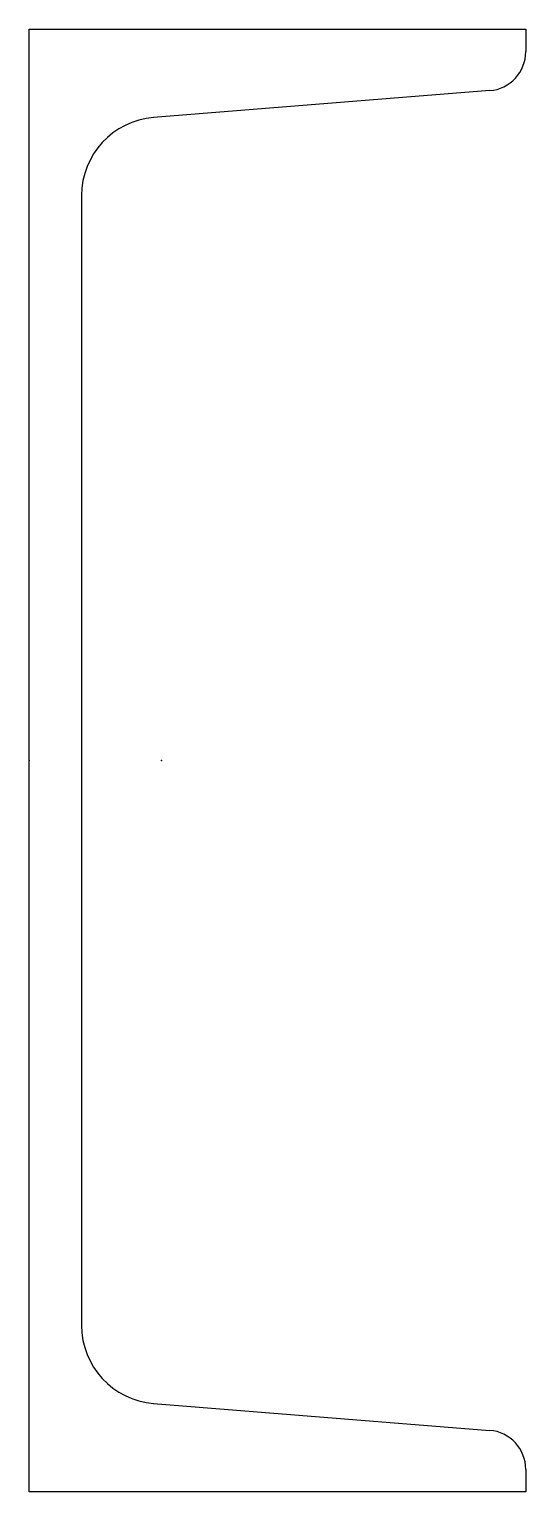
# Model space of a CAD drawing. Header units: millimetres. Extents: x 0 to 95, y 0 to 280.
import ezdxf

# ---------------------------------------------------------------- set-up
doc = ezdxf.new("R2010")
doc.units = ezdxf.units.MM
doc.layers.add('Profile', color=7, linetype='Continuous')

msp = doc.modelspace()

# ---------------------------------------------------------------- linework, layer by layer
at = {"layer": 'Profile'}
for p, q in [((0, 280), (95, 280)), ((0, 0), (0, 280)), ((95, 280), (95, 275.72)), ((88.1, 268.25), (23.8, 263.11)), ((10, 248.15), (10, 31.85)), ((23.8, 16.89), (88.1, 11.75)), ((95, 4.28), (95, 0)), ((95, 0), (0, 0))]:
    msp.add_line(p, q, dxfattribs=at)
for centre, radius, start, end in [((87.5, 275.72), 7.5, 274.57, 0), ((25, 248.15), 15, 94.57, 180), ((25, 31.85), 15, 180, 265.43), ((87.5, 4.28), 7.5, 0, 85.43)]:
    msp.add_arc(centre, radius, start, end, dxfattribs=at)
for p in [(0, 140), (25.3, 140)]:
    msp.add_point(p, dxfattribs=at)

doc.saveas('drawing.dxf')
